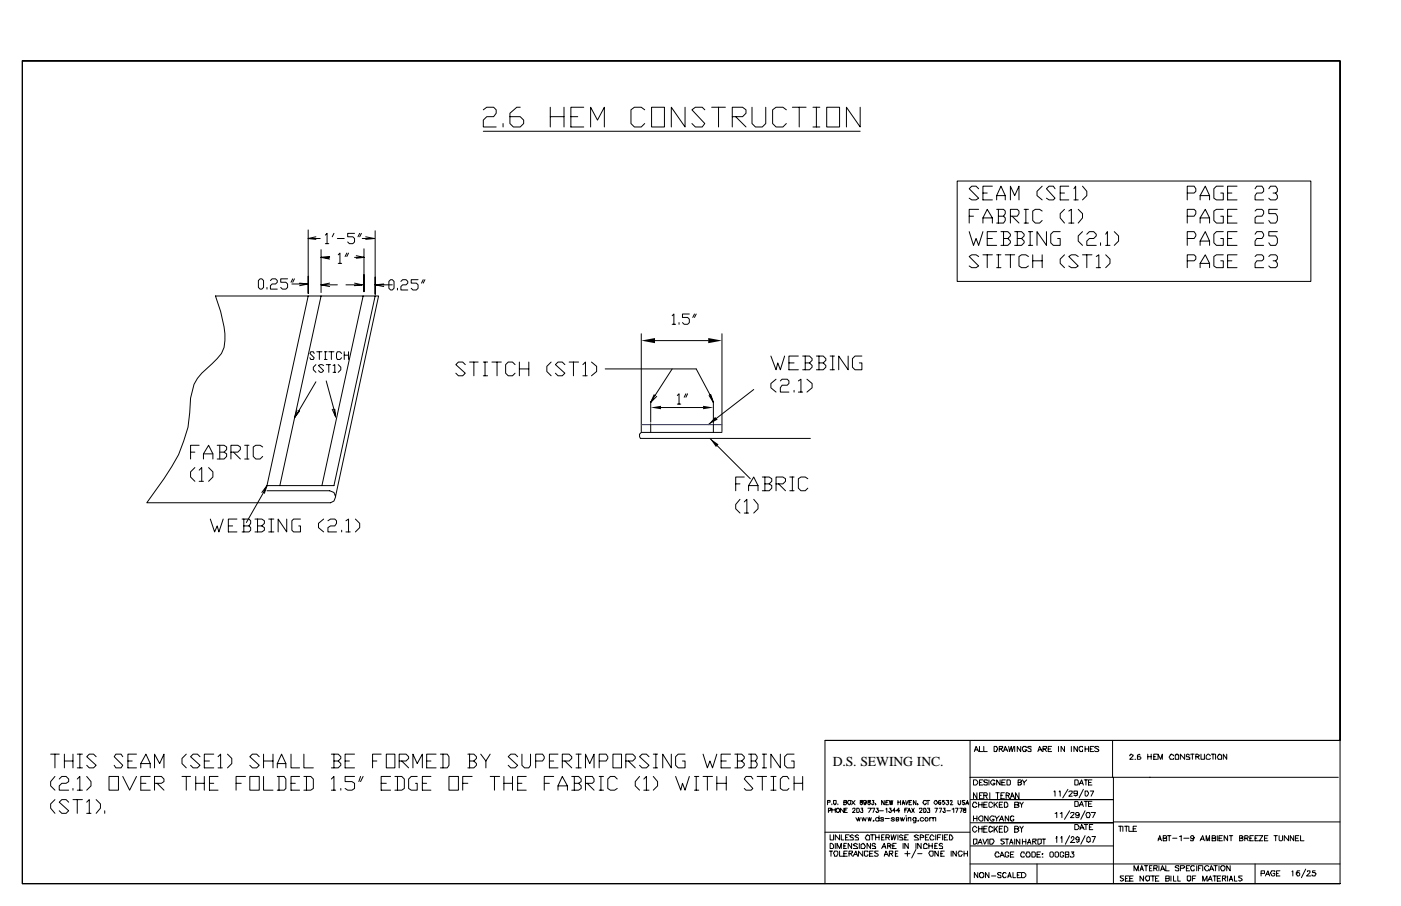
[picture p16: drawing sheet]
<svg xmlns="http://www.w3.org/2000/svg" width="432mm" height="279mm" viewBox="0 0 432 279" stroke-linecap="round" stroke-linejoin="round" font-family="sans-serif">
<defs><g id="words">
<text font-size="4.2" x="256.6" y="236.3">D.S. SEWING INC.</text>
</g></defs>
<g fill="none" stroke="#000" stroke-width=".31">
<path d="M6.9 18.8h406.1v209.5h-158.7v44.2M6.9 18.8v253.7h406.1M6.9 18.8h406.1v253.7M149 33.9l1-.8h2.1l.8 .8v1l-.8 1.1h-2.1l-1 1v2.2h3.9M155 38.1v1.1M160.3 33.1h-1l-2.1 1.8v3.2l1 1.1h2.1l1.1-1.1v-1.1l-1.1-1h-3.1M169.6 33.1v6.1M169.6 36h4.2M173.8 33.1v6.1M175.9 36h2.2M179.9 33.1h-4v6.1h4M182 39.2v-6.1l2.1 3.9 2.2-3.9v6.1"/>
<path d="M198.7 33.9l-1.1-.8h-2.1l-1 .8v4.2l1 1.1h2.1l1.1-1.1M200.8 33.1h4v6.1h-4zM211.1 33.1v6.1l-4.2-6.1v6.1M217.2 33.9l-.8-.8h-2.1l-1 .8 3.9 4.2-.8 1.1h-2.1l-1-1.1M219.3 33.1h4.3M221.5 33.1v6.1M225.7 36h3.2l1-1.1v-1l-1-.8h-3.2v6.1M226.7 36l3.2 3.2M231.8 33.1v5l1 1.1h2.1l1.1-1.1v-5M242.4 33.9l-1.1-.8h-2.1l-1.1 .8v4.2l1.1 1.1h2.1l1.1-1.1M244.2 33.1h4.2M246.3 33.1v6.1"/>
<path d="M250.6 39.2h2.1M250.6 33.1h2.1M251.6 33.1v6.1M254.8 33.1h4v6.1h-4zM265.1 33.1v6.1l-4.2-6.1v6.1M149 40.5h116.1M295 55.8h109v31h-109zM301.6 58.2l-.8-.8h-1.3l-.8 .8 2.9 2.9-.8 .5h-1.3l-.8-.5M302.9 59.5h1.4M305.9 57.4h-3v4.2h3M321.2 57.4l-1.6 1.6v1.3l1.6 1.3M325.2 58.2l-.6-.8h-1.3l-.8 .8 2.7 2.9-.6 .5h-1.3l-.8-.5"/>
<path d="M326.8 59.5h1.3M329.4 57.4h-2.6v4.2h2.6M331 58.2l.5-.8v4.2M333.6 57.4l1.4 1.6v1.3l-1.4 1.3M365.9 59.5h2.1l.6-.5v-.8l-.6-.8h-2.1v4.2M377 57.4h-2.1l-.8 .8v2.9l.8 .5h2.1v-2.1h-.8M378.4 59.5h1.3M381.3 57.4h-2.9v4.2h2.9M386.8 58.2l.5-.8h1.6l.6 .8v.8l-.6 .5h-1.6l-.5 .8v1.3h2.7M391.1 58.2l.5-.8h1.6l.5 .8v.8l-.5 .5h-.8M393.2 59.5l.5 .8v.8l-.5 .5h-1.6l-.5-.5M95 73.6h3.7"/>
<path d="M95 70.9v19.6M97.4 73l-2.4 .6 2.4 .2M99 79.4h2.6M99 77v13.2M100.3 72.5l.5-.5v3.1M100.3 75.1h1M100.5 79.6h.8M101.6 79.1l-2.6 .3 2.6 .5M102.9 72l-.5 1M104 73.6h2.1M104.2 78.6l.6-.5v3.1M106.9 78.1l-.5 1"/>
<path d="M107.4 78.1l-.5 1M109.3 72h-2.1v1h1.5l.6 .6v1l-.6 .5h-1l-.5-.5M109.3 79.4h2.9M109.8 78.8l2.4 .6-2.4 .2M110.9 72l-.6 1M111.4 72l-.5 1M111.7 73.6h3.7M112.2 76.7v13.3M112.7 73l2.7 .6-2.7 .2M115.6 71.2v19.6v-5.3M298.7 71.4l1.3 4.3 .8-2.1 .8 2.1 1.3-4.3M298.7 66.7h1.3"/>
<path d="M301.6 64.6h-2.9v4.2M301.6 79.1l-.8-.5h-1.3l-.8 .5 2.9 2.9-.8 .5h-1.3l-.8-.5M302.9 68.8v-1.6l1.4-2.6 1.6 2.6v1.6M302.9 67.2h3M302.9 78.6h3M304.3 73.6h1.6M304.3 78.6v3.9M307.2 61.6v-1.3l1.3-2.9 1.3 2.9v1.3M307.2 64.6h2.1l.5 .5v.8l-.5 .8M307.2 71.4h-2.9v4.3h2.9M307.2 60.3h2.6M307.2 78.6h1.3"/>
<path d="M307.7 66.7h1.6l.5 .5v.8l-.5 .8h-2.1M307.7 64.6v4.2M307.7 78.6v3.9M308.5 71.4h2.1l.8 .8v.6l-.8 .8M309.3 73.6h1.3l.8 .7v.6l-.8 .8h-2.1M309.3 71.4v4.3M309.8 78.6h2.9M311.4 61.6v-4.2l1.3 2.9 1.4-2.9v4.2M311.4 66.7h2.1l.6-.8v-.8l-.6-.5h-2.1v4.2M311.4 78.6v3.9M311.9 66.7l2.2 2.1M312.7 71.4h2.2l.7 .8v.6l-.7 .8"/>
<path d="M313.5 73.6h1.4l.7 .7v.6l-.7 .8h-2.2M313.5 71.4v4.3M315.6 64.6h1.4M315.6 68.8h1.4M316.2 64.6v4.2M317 79.1l-.8-.5h-1.3l-.8 .5v2.9l.8 .5h1.3l.8-.5M317 75.7h1.3M317 71.4h1.3M317.5 71.4v4.3M318.3 78.6v3.9M321.2 65.1l-.8-.5h-1.3l-.8 .5v2.9l.8 .8h1.3l.8-.8M321.2 78.6v3.9"/>
<path d="M322.5 71.4v4.3l-2.9-4.3v4.3M326.8 71.4h-2.2l-.8 .8v2.7l.8 .8h2.2v-2.1h-.8M328.1 64.6l-1.3 1.3v1.3l1.3 1.6M328.1 78.6l-1.3 1.3v1.3l1.3 1.3M329.4 65.1l.8-.5v4.2M329.4 68.8h1.6M331 61.6h1.3M332.3 64.6l1.3 1.3v1.3l-1.3 1.6M332.3 79.1l-.8-.5h-1.3l-.8 .5 2.9 2.9-.8 .5h-1.3l-.8-.5M333.6 71.4l-1.3 1.4v1.5l1.3 1.4M333.6 78.6h2.9M335 72.2l.8-.8h1.3l.8 .8v.6l-.8 .8h-1.3l-.8 .7v1.4h2.9"/>
<path d="M335 78.6v3.9M337.9 79.1l.8-.5v3.9M339.2 74.9v.8M340.8 72.2l.5-.8v4.3M340.8 78.6l1.3 1.3v1.3l-1.3 1.3M340.8 75.7h1.3M343.4 71.4l1.4 1.4v1.5l-1.4 1.4M365.9 66.7h2.1l.6-.8v-.8l-.6-.5h-2.1v4.2M365.9 73.6h2.1l.6-.8v-.6l-.6-.8h-2.1v4.3M369.9 61.6v-1.3l1.6-2.9 1.3 2.9v1.3M369.9 68.8v-1.6l1.6-2.6 1.3 2.6v1.6M369.9 75.7v-1.4l1.6-2.9 1.3 2.9v1.4"/>
<path d="M369.9 60.3h2.9M369.9 67.2h2.9M369.9 74.3h2.9M377 64.6h-2.1l-.8 .5v2.9l.8 .8h2.1v-2.1h-.8M377 71.4h-2.1l-.8 .8v2.7l.8 .8h2.1v-2.1h-.8M377 78.6h-2.1l-.8 .5v2.9l.8 .5h2.1v-2.1h-.8M378.4 66.7h1.3M378.4 73.6h1.3M381.3 64.6h-2.9v4.2h2.9M381.3 71.4h-2.9v4.3h2.9M381.3 78.6h-2.9v3.9h2.9M386.8 65.1l.5-.5h1.6l.6 .5v.8l-.6 .8h-1.6l-.5 .5v1.6h2.7"/>
<path d="M386.8 72.2l.5-.8h1.6l.6 .8v.6l-.6 .8h-1.6l-.5 .7v1.4h2.7M386.8 79.1l.5-.5h1.6l.6 .5v.8l-.6 .5h-1.6l-.5 .8v1.3h2.7M391.1 79.1l.5-.5h1.6l.5 .5v.8l-.5 .5h-.8M393.7 64.6h-2.6v1.3h2.1l.5 .8v1.3l-.5 .8h-1.6l-.5-.8M393.7 71.4h-2.6v1.4h2.1l.5 .8v1.3l-.5 .8h-1.6l-.5-.8M79.6 86.5l.6-.5h.5l.5 .5v2.1l-.5 .6h-.5l-.6-.6zM82.3 88.6v.6M83.3 86.5l.6-.5h1l.6 .5v.5l-.6 .6h-1l-.6 .5v1.1h2.2M88.6 86h-2.1v1h1.6l.5 .6v1l-.5 .6h-1.1l-.5-.6M90 87.6h5M90.2 86l-.5 1M90.8 86l-.6 1"/>
<path d="M92.3 87.3l2.7 .3-2.7 .5M95 91.3l-12.7 58.5M99 87.8h5M99 91.3l-12.7 58.5M101.6 87.3l-2.6 .5 2.6 .6M104.2 81.2h1.1M106.6 87.8h5.1M109.3 87.3l2.4 .5-2.4 .3M111.9 91.3l-12.7 58.5M115.6 91.3l-12.7 58.5h-20.6M115.6 87.8h5.3M118.3 87.6l-2.7 .2 2.7 .6"/>
<path d="M120.4 86.3h.5l.5 .5v2.1l-.5 .5h-.5l-.5-.5v-2.1zM122.5 88.9v.5M123.6 86.8l.5-.5h1l.6 .5v.5l-.6 .5h-1l-.5 .6v1h2.1M128.9 86.3h-2.2v1h1.6l.6 .5v1.1l-.6 .5h-1l-.6-.5M130.4 86.3l-.5 1M131 86.3l-.6 1M207.2 97.4l.5-.6v3.2M209.3 99.5v.5M212.5 96.8h-2.2v1.1h1.6l.6 .5v1.1l-.6 .5h-1l-.6-.5M214 96.8l-.5 1.1M214.6 96.8l-.6 1.1M307.2 82.5h1.3"/>
<path d="M318.3 80.4h2.9M337.9 82.5h1.3M365.9 80.4h2.1l.6-.5v-.8l-.6-.5h-2.1v3.9M369.9 82.5v-1.3l1.6-2.6 1.3 2.6v1.3M369.9 81.2h2.9M378.4 80.4h1.3M393.2 80.4l.5 .8v.8l-.5 .5h-1.6l-.5-.5M96.8 109l-.2-.5h-.8l-.3 .5 1.3 1.3-.2 .6h-.8l-.3-.6M97.4 112.4l-.8 .8v.8l.8 .8M97.4 117.7l-6.6 11.2M97.6 108.5h1.6M98.4 108.5v2.4"/>
<path d="M99.7 112.7l-.5-.3-1 .3 1.5 1.6-.5 .5h-.5l-.5-.5M100 108.5h.8M100 110.9h.8M100.3 108.5v2.4M100.5 117.5l3 11.1M100.5 112.4h1.4M101.3 108.5h1.6M101.3 112.4v2.4M102.1 108.5v2.4M102.7 112.7l.5-.3v2.4M102.7 114.8h.8M104.2 112.4l.8 .8v.8l-.8 .8"/>
<path d="M105.3 109l-.5-.5h-.8l-.3 .5v1.3l.3 .6h.8l.5-.6M106.1 108.5v2.4M106.1 109.5h1.3M107.4 108.5v2.4M143.4 112.4l-.8-.7h-1.3l-.8 .7 2.9 2.7-.8 .8h-1.3l-.8-.8M144.7 111.7h2.7M146 111.7v4.2M149 111.7h1.3M149 115.9h1.3M149.5 111.7v4.2M151.6 111.7h2.9M153.2 111.7v4.2"/>
<path d="M158.8 112.4l-.8-.7h-1.4l-.8 .7v2.7l.8 .8h1.4l.8-.8M160.1 111.7v4.2M160.1 113.8h2.9M163 111.7v4.2M169.9 111.7l-1.4 1.3v1.6l1.4 1.3M174.1 112.4l-.8-.7h-1.3l-.8 .7 2.9 2.7-.8 .8h-1.3l-.8-.8M175.4 111.7h2.9M176.7 111.7v4.2M179.7 112.4l.7-.7v4.2M179.7 115.9h1.3M182.3 111.7l1.6 1.3v1.6l-1.6 1.3M186.5 113.8h28.1l5.3 10.3v6.3"/>
<path d="M197.6 102.9v30.2M201.9 105h16.4M207.2 100h1M207.2 113.8l-6.6 10.3v6.1M222.5 102.9v30.2M237.6 109.8l1.6 4.2 .5-2.1 .8 2.1 1.3-4.2M239.2 116.9l-1.6 1.4v1.3l1.6 1.3M240.5 117.5l.5-.6h1.6l.6 .6v.8l-.6 .5h-1.6l-.5 .8v1.3h2.7M243.2 111.9h1.5M246.1 109.8h-2.9v4.2h2.9M246.1 117.5l.8-.6v4M247.4 109.8h2.1l.8 .8v.5l-.8 .8"/>
<path d="M248.2 111.9h1.3l.8 .8v.5l-.8 .8h-2.1M248.2 109.8v4.2M248.7 116.9l1.6 1.4v1.3l-1.6 1.3M251.6 109.8h2.1l.8 .8v.5l-.8 .8M252.4 111.9h1.3l.8 .8v.5l-.8 .8h-2.1M252.4 109.8v4.2M255.9 114h1.3M255.9 109.8h1.3M256.6 109.8v4.2M261.4 109.8v4.2l-2.9-4.2v4.2M265.6 109.8h-2.1l-.8 .8v2.6l.8 .8h2.1v-2.1h-.8M58.7 139.4h1.4"/>
<path d="M61.4 137.3h-2.7v4.3M62.7 140h2.9M66.9 137.3h2.2l.7 .5v.8l-.7 .8M67.7 139.4h1.4l.7 .6v.8l-.7 .8h-2.2M67.7 137.3v4.3M71.2 139.4h2.1l.8-.8v-.8l-.8-.5h-2.1v4.3M72 139.4l2.1 2.2M75.4 137.3h1.3M76.2 137.3v4.3M81 137.8l-.8-.5h-1.4l-.7 .5v3l.7 .8h1.4l.8-.8M91.5 126.5l-.7 2.4 1.5-2.2M102.4 126.2l1.1 2.4-.3-2.4"/>
<path d="M200.6 130.7v2.6M201.6 121.7l-1 2.4 1.8-1.9M203.7 125.7h13M208.8 122l.5-.6v3.2M208.8 124.6h1M211.4 121.4l-.5 1.1M211.9 121.4l-.5 1.1M218.8 135.2l12.4 12.4M219.1 121.7l.8 2.4-1.4-2.1M219.9 130.7v2.6M222.5 133.3h-24.9l-.5 .6v.8l.3 .5h52.4M232.3 120.1l-14 10.9"/>
<path d="M244.7 120.4v.5M246.1 120.9h1.3M60.1 144.2l-1.4 1.3v1.6l1.4 1.3M61.4 145l.8-.8v4.2M61.4 148.4h1.3M62.7 141.6v-1.6l1.6-2.7 1.3 2.7v1.6M64.3 144.2l1.3 1.3v1.6l-1.3 1.3M75.4 141.6h1.3M80.7 151.9l1.6-2.1-.8 2.3M82.3 151.3h19.3l1.3 .6 .6 1.3-.6 1.3-1 .5h-56.7l5.3-7.4a38.7 38.7 0 0 0 8-20.3l.2-4.5a14.3 14.3 0 0 1 6.7-10.6l1.5-1.6a8.5 8.5 0 0 0 2.4-7.7l-1.3-6.9-1.6-4.7h50.3l-13.2 61.6M82.3 149.8l-6.4 11.3M226.7 149.2h1.4"/>
<path d="M228.1 154l-1.4 1.6v1.3l1.4 1.3M229.4 147.1h-2.7v4.2M229.4 154.8l.8-.8v4.2M229.4 158.2h1.3M230.7 151.3v-1.5l1.6-2.7 1.3 2.7v1.5M230.7 149.8h2.9M232.3 154l1.3 1.6v1.3l-1.3 1.3M234.9 147.1h2.2l.8 .5v.8l-.8 .8M235.7 149.2h1.4l.8 .6v.7l-.8 .8h-2.2M235.7 147.1v4.2M239.2 149.2h2.1l.8-.8v-.8l-.8-.5h-2.1v4.2M240 149.2l2.1 2.1"/>
<path d="M243.4 147.1h1.3M243.4 151.3h1.3M244.2 147.1v4.2M249 147.6l-.8-.5h-1.3l-.8 .5v2.9l.8 .8h1.3l.8-.8M64.8 160.1l1.3 3.9 .8-1.8 .6 1.8 1.3-3.9M70.4 162.2h1.3M73 160.1h-2.6v3.9h2.6M74.6 160.1h2.1l.6 .5v.8l-.6 .8M75.1 162.2h1.6l.6 .5v.8l-.6 .5h-2.1M75.1 160.1v3.9M78.6 160.1h2.1l.8 .5v.8l-.8 .8M79.4 162.2h1.3l.8 .5v.8l-.8 .5h-2.1"/>
<path d="M79.4 160.1v3.9M82.8 164h1.6M82.8 160.1h1.6M83.6 160.1v3.9M88.4 160.1v3.9l-2.7-3.9v3.9M92.6 160.1h-2.1l-.5 .5v2.9l.5 .5h2.1v-1.8h-.5M99.7 160.1l-1.5 1.3v1.3l1.5 1.3M101.1 160.6l.8-.5h1.3l.5 .5v.8l-.5 .8h-1.3l-.8 .5v1.3h2.6M105.3 163.5v.5M106.6 160.6l.8-.5v3.9M106.6 164h1.3M109.5 160.1l1.4 1.3v1.3l-1.4 1.3"/>
<path d="M15.6 232.6h2.7M16.9 239.4l-1.3 1.6v1.4l1.3 1.3M16.9 232.6v4.2M19.8 232.6v4.2M19.8 234.7h2.7M22.5 232.6v4.2M23.8 232.6h1.6M23.8 236.8h1.6M24.6 232.6v4.2M26.7 239.4l1.3 1.6v1.4l-1.3 1.3M29.6 233.4l-.8-.8h-1.3l-.8 .8 2.9 2.6-.8 .8h-1.3l-.8-.8M33.6 239.4h2.9v4.3h-2.9z"/>
<path d="M37.8 233.4l-.5-.8h-1.6l-.5 .8 2.6 2.6-.5 .8h-1.6l-.5-.8M37.8 239.4l2.2 4.3 2.1-4.3M39.4 234.7h1.3M42.1 232.6h-2.7v4.2h2.7M43.4 236.8v-1.3l1.6-2.9 1.3 2.9v1.3M43.4 235.5h2.9M46.3 239.4h-2.9v4.3h2.9M47.6 236.8v-4.2l1.6 2.9 1.3-2.9v4.2M56.1 239.4h2.6M57.4 232.6l-1.3 1.3v1.6l1.3 1.3M57.4 239.4v4.3M60.3 239.4v4.3"/>
<path d="M61.6 233.4l-.7-.8h-1.4l-.8 .8 2.9 2.6-.7 .8h-1.4l-.8-.8M63 234.7h1.6M63 239.4v4.3M65.9 232.6h-2.9v4.2h2.9M67.2 233.4l.8-.8v4.2M67.2 239.4h-2.6v4.3h2.6M67.2 236.8h1.3M70.1 232.6l1.3 1.3v1.6l-1.3 1.3M75.7 239.4h-2.9v4.3M77 239.4h2.9v4.3h-2.9zM79.9 233.4l-.8-.8h-1.3l-.8 .8 2.9 2.6-.8 .8h-1.3l-.8-.8M81.2 239.4v4.3h2.9"/>
<path d="M81.2 234.7h2.9M81.2 232.6v4.2M84.1 232.6v4.2M85.5 236.8v-1.3l1.3-2.9 1.3 2.9v1.3M85.5 239.4h2.1l.5 .8v3l-.5 .5h-2.1M85.5 235.5h2.6M86 239.4v4.3M89.7 232.6v4.2h2.6M92.3 239.4h-2.6v4.3h2.6M93.7 232.6v4.2h2.9M93.7 239.4h2.1l.8 .8v3l-.8 .5h-2.1M94.5 239.4v4.3"/>
<path d="M102.1 232.6h2.1l.8 .8v.5l-.8 .8M102.9 234.7h1.3l.8 .8v.5l-.8 .8h-2.1M102.9 232.6v4.2M106.4 234.7h1.3M109.3 232.6h-2.9v4.2h2.9M109.3 239.4h-2.9v1.6h2.1l.8 .6v1.6l-.8 .5h-1.3l-.8-.5M111.1 239.4l-.5 1.6M111.9 239.4l-.8 1.6M114.8 234.7h1.4M117.5 232.6h-2.7v4.2M119.1 232.6h2.6v4.2h-2.6zM120.4 239.4h-2.9v4.3h2.9"/>
<path d="M121.7 239.4h2.1l.8 .8v3l-.8 .5h-2.1M122.5 239.4v4.3M123 234.7h2.1l.8-.8v-.5l-.8-.8h-2.1v4.2M123.8 234.7l2.1 2.1M127.3 236.8v-4.2l1.3 2.9 1.6-2.9v4.2M128.6 239.4h-1.9l-.8 .8v3l.8 .5h1.9v-2.1h-.5M131.5 234.7h1.3M132.8 239.4h-2.6v4.3h2.6M134.4 232.6h-2.9v4.2h2.9M135.7 232.6h2.1l.6 .8v2.6l-.6 .8h-2.1M136.5 232.6v4.2M138.4 239.4h2.9v4.3h-2.9z"/>
<path d="M144.2 232.6h1.8l.8 .8v.5l-.8 .8M144.7 234.7h1.3l.8 .8v.5l-.8 .8h-1.8M144.7 232.6v4.2M145.5 239.4h-2.9v4.3M148.2 232.6l1.6 2.1v2.1M151.1 232.6l-1.3 2.1M151.1 239.4h2.9M152.4 239.4v4.3M155.3 239.4v4.3M158 239.4v4.3M159.5 233.4l-.7-.8h-1.4l-.8 .8 2.9 2.6-.7 .8h-1.4l-.8-.8M160.9 232.6v3.4l.8 .8h1.3l.5-.8v-3.4"/>
<path d="M162.2 239.4h-2.7v4.3h2.7M165.1 234.7h2.1l.5-.8v-.5l-.5-.8h-2.1v4.2M169.3 234.7h1.4M170.7 239.4h-3v4.3M172 232.6h-2.7v4.2h2.7M173.3 234.7h2.1l.8-.8v-.5l-.8-.8h-2.1v4.2M174.1 234.7l2.1 2.1M176.2 239.4h2.1l.8 .8v.8l-.8 .6M177 239.4v4.3M177.5 232.6h1.6M177.5 236.8h1.6M178.3 232.6v4.2"/>
<path d="M180.4 236.8v-4.2l1.4 2.9 1.3-2.9v4.2M184.7 234.7h2.1l.5-.8v-.5l-.5-.8h-2.1v4.2M184.7 239.4h1.3M185.2 239.4v4.3M188.9 232.6h2.7v4.2h-2.7zM192.9 234.7h2.1l.8-.8v-.5l-.8-.8h-2.1v4.2M193.7 234.7l2.1 2.1M197.1 239.4l-1.3 1.6v1.4l1.3 1.3M200 233.4l-.8-.8h-1.3l-.8 .8 2.9 2.6-.8 .8h-1.3l-.8-.8M201.3 239.4l1.4 1.6v1.4l-1.4 1.3M201.3 232.6h1.4M201.3 236.8h1.4"/>
<path d="M202.1 232.6v4.2M206.9 232.6v4.2l-2.6-4.2v4.2M208.2 239.4l1.6 4.3 .5-2.1 .8 2.1 1.4-4.3M211.1 232.6h-2.1l-.8 .8v2.6l.8 .8h2.1v-2.1h-.8M214 239.4h1.4M214.6 239.4v4.3M216.7 232.6l1.3 4.2 .8-2.1 .8 2.1 1.3-4.2M216.7 239.4h2.9M218 239.4v4.3M220.9 239.4v4.3M222.2 234.7h1.6M223.8 239.4v4.3"/>
<path d="M225.2 232.6h-3v4.2h3M226.5 232.6h2.1l.8 .8v.5l-.8 .8M227.3 234.7h1.3l.8 .8v.5l-.8 .8h-2.1M227.3 232.6v4.2M230.7 232.6h2.1l.6 .8v.5l-.6 .8M231.5 234.7h1.3l.6 .8v.5l-.6 .8h-2.1M231.5 232.6v4.2M233.4 239.4h2.9M234.9 232.6h1.4M234.9 236.8h1.4M234.9 239.4v4.3M235.5 232.6v4.2"/>
<path d="M237.6 239.4h1.6M238.4 239.4v4.3M240.5 232.6v4.2l-2.9-4.2v4.2M244.7 232.6h-2.1l-.8 .8v2.6l.8 .8h2.1v-2.1h-.8M244.7 239.4v4.3M247.4 239.4v4.3M254.3 228.3h158.7M299 239.7h44.2M299 228.3v44.2M300.3 231.8l.5-1.6 .8 1.6M300.6 231.2h.8M301.9 230.2v1.6h1"/>
<path d="M303.2 230.2v1.6h1.1M306.4 230.2h.8l.2 .5-.2 1.1h-.8zM308 231l1-.3v-.5h-1v1.6M308.5 231l.5 .8M309.3 231.8l.5-1.6 .8 1.6M309.6 231.2h.8M310.9 230.2l.2 1.6 .6-1.6 .2 1.6 .6-1.6M312.7 230.2v1.6M314.6 230.2v1.6l-1.1-1.6v1.6M316.4 230.5h-.2v-.3h-.8v.3h-.3v.7l.3 .6h.8l.2-.6h-.5M317.8 230.5v-.3h-.8l-.3 .3 1.1 .5v.8h-.8l-.3-.3M319.9 231.8l.5-1.6 .8 1.6"/>
<path d="M320.1 231.2h.8M321.5 231h.8l.2-.3v-.5h-1v1.6M322 231l.5 .8M323.1 231h.7M324.1 230.2h-1v1.6h1M326.2 230.2v1.6M328.1 230.2v1.6l-1.1-1.6v1.6M330.2 230.2v1.6M332.1 230.2v1.6l-1.1-1.6v1.6M333.6 230.5v-.3h-.8v.3h-.2v.7l.2 .6h.8v-.6M334.4 231h1.1M334.4 230.2v1.6"/>
<path d="M335.5 230.2v1.6M336 231h.5M337.1 230.2h-1.1v1.6h1.1M338.7 230.5l-.3-.3h-.8l-.3 .3 1.1 .5 .3 .5-.3 .3h-.8l-.3-.3M342.9 228.3v11.4M348.2 233.1l.3-.5 .7 .2v.3l-1 1.1h1M349.8 234.2h.2zM351.4 232.8l-.3-.2-.5 .2v1.4h.8l.2-.3-.2-.5h-.8v.2M353.7 232.6v1.6M353.7 233.4h1.1M354.3 239.7h58.2M354.5 239.7h-11.3v32.8"/>
<path d="M354.8 232.6v1.6M355.6 233.4h.5M356.7 232.6h-1.1v1.6h1.1M356.9 234.2v-1.6l.8 1.6 .5-1.6v1.6M361.7 233.1v-.3l-.8-.2-.5 .8 .2 .8h1.1v-.3M362.2 232.8h.3v-.2h.5v.2h.3v1.4h-1.1zM365.1 232.6v1.6l-1.3-1.6v1.6M366.7 232.8l-.5-.2-.5 .2v.6h.7v.2h.3v.6h-1M367 232.6h1M367.5 232.6v1.6M368.6 233.4h.8l.2-.6-1-.2v1.6M369.1 233.4l.5 .8"/>
<path d="M370.2 232.6v1.6h1v-1.6M373.1 233.1l-.6-.5-.8 .5v.8l.3 .3h.8l.3-.3M373.3 232.6h1.1M373.9 232.6v1.6M374.6 232.6v1.6M375.4 232.8h.3v-.2l.8 .2v1.4h-1.1l-.2-.6zM378.1 232.6v1.6l-1.1-1.6v1.6M16.9 246.6l-1.3 1.3v1.3l1.3 1.6M18.3 240.2l.8-.8h1.3l.8 .8v.8l-.8 .6h-1.3l-.8 .8v1.3h2.9M21.2 247.4l-.8-.8h-1.3l-.8 .8 2.9 2.6-.8 .8h-1.3l-.8-.8M22.5 243.2v.5M22.5 246.6h2.9"/>
<path d="M23.8 240.2l.8-.8v4.3M23.8 243.7h1.6M23.8 246.6v4.2M26.7 247.4l.8-.8v4.2M26.7 250.8h1.3M29.6 246.6l1.4 1.3v1.3l-1.4 1.6M32.3 250v.8M43.4 241.6h1.6M47.6 241.6h2.1l.8-.6v-.8l-.8-.8h-2.1v4.3M48.4 241.6l2.1 2.1M60.3 241.6h2.7M64.6 241.6h1.3"/>
<path d="M72.8 241.6h1.5M89.7 241.6h1.3M102.1 240.2l.8-.8v4.3M102.1 243.7h1.4M105 243.2v.5M117.5 241.6h1.6M130.2 241.6h1.3M142.6 241.6h1.6M155.3 241.6h2.7M159.5 241.6h1.4M167.7 241.6h1.6M172 243.7v-1.3l1.3-3 1.6 3v1.3"/>
<path d="M172 242.4h2.9M177 241.6h1.3l.8 .8v.8l-.8 .5h-2.1M180.4 241.6h2.2l.5-.6v-.8l-.5-.8h-2.2v4.3M181 241.6l2.1 2.1M184.7 243.7h1.3M190.2 240.2l-.8-.8h-1.3l-.8 .8v3l.8 .5h1.3l.8-.5M198.4 240.2l.8-.8v4.3M198.4 243.7h1.6M214 243.7h1.4M220.9 241.6h2.9M232 240.2l-.5-.8h-1.6l-.5 .8 2.6 3-.5 .5h-1.6l-.5-.5M237.6 243.7h1.6"/>
<path d="M243.2 240.2l-.6-.8h-1.3l-.8 .8v3l.8 .5h1.3l.6-.5M244.7 241.6h2.7M254.3 256.6h44.7M255.1 247.4h.8v-.5h-.8v1.3M255.3 250h.6v-.2h.2v-.6h-.8v1.4M255.9 257.4v1.6h1v-1.6M256.4 247.9v.3zM256.4 249.2v1.4M256.4 249.8h1M256.9 246.9h.8v1h-.3v.3l-.5-.3zM257.4 249.2v1.4M257.7 249.5h.3v-.3h.5v.3h.3v.8h-.3v.3h-.5v-.3h-.3z"/>
<path d="M258.2 247.9v.3zM258.8 257.4v1.6l-1.4-1.6v1.6M259.3 257.4v1.6h.8M260.1 249.2v1.4l-1.1-1.4v1.4M260.1 247.4h.8v-.5h-.8v1.3h.5l.3-.3v-.5h-.3M260.3 249.8h.6M260.6 258.2h.5M261.1 249.2h-.8v1.4h.8M261.4 246.9h.8v1a.56 .56 0 0 1-.8 0 .56 .56 0 0 1 0-.8zM261.7 257.4h-1.1v1.6h1.1M262.5 246.9l1 1.3M262.7 249.5l.3-.3h.5v.6l-.8 .8h.8"/>
<path d="M263 257.7l-.3-.3-.8 .3 .3 .5h.5l.3 .3v.5h-1.1M263.5 246.9l-1 1.3M263.8 252.1l.5 1.1 .3-1.1 .2 1.1 .3-1.1M264.1 249.2h.5l.2 .3v.8l-.2 .3h-.5zM264.6 257.7l-.3-.3-.8 .3 .3 .5h.5l.3 .3v.5h-1.1M265.1 246.9l.3 .5 .5 .2-.3 .6-.5-.3v-.5h.5l.3-.5zM265.4 249.2h.5l-.3 .6h.3v.8h-.5l-.3-.3M265.6 252.1l.3 1.1 .3-1.1 .5 1.1 .3-1.1M267 257.7h.2v-.3l.8 .3v1.3h-1l-.3-.5zM267 247.1v.3l-.6 .2-.2-.2v-.5h.8v1h-.3v.3l-.5-.3M267.5 246.9v.2l.8 .5-.3 .6-.5-.3v-.5h.5l.3-.5zM267.5 249.2h1.1l-.8 1.4"/>
<path d="M267.5 252.1l.3 1.1 .2-1.1 .3 1.1 .3-1.1M268.3 257.4h1.3M268.8 249.2h.8l-.5 1.4M268.8 246.9h.5l-.2 .5h.2v.5l-.2 .3-.5-.3M268.8 257.4v1.6M269.1 253.2l.2-.3v.3zM269.9 247.9v.3M269.9 258.2h1M269.9 257.4v1.6M270.1 249.2h.6l-.3 .6 .5 .2-.2 .6h-.6v-.3h-.2M270.9 252.4l-.2-.3h-.6l-.2 .3v.5l.2 .3h.6l.2-.3M270.9 251.6v1.6"/>
<path d="M270.9 257.4v1.6M271.2 250h1.1M271.7 258.2h.6M272.3 252.4v-.3h-.8l.2 .6h.6v.5h-.8v-.3M272.5 257.4h-.8v1.6h.8M272.5 246.9v1.3l-.8-1.3v1.3M272.8 252.4h1.3M273 258.2h1.1v-.5l-.3-.3h-.8v1.6M273 249.5l.3-.3v1.4M273 247.4h.6M273.6 258.2l.5 .8M273.8 246.9h-.8v1.3h.8"/>
<path d="M274.1 249.2h.5l-.2 .6 .5 .2-.3 .6h-.5v-.3h-.3M274.1 246.9l.3 1.3 .2-1.3 .3 1.3 .3-1.3M274.6 257.4l.3 1.6 .5-1.6 .3 1.6 .5-1.6M275.7 252.4l-.3-.3h-.5l-.3 .3 1.1 .5-.3 .3h-.5l-.3-.3M276 250h-.8l.5-.8v1.4M276.2 252.7h.8v-.6h-.8v1.1h.6l.2-.3M276.8 246.9v1.3M276.8 257.4v1.6M276.8 247.4h.7M277.3 250h-1.1l.8-.8v1.4M277.5 252.1l.3 1.1 .3-1.1 .2 1.1 .6-1.1M277.5 246.9v1.3"/>
<path d="M278.1 248.2l.2-1.3 .6 1.3M278.1 247.6h.8M278.3 257.7l-.5-.3-.5 .3v.5h.8l.2 .6v.2h-1M278.9 258.2h.5M278.9 249.8h.5M279.1 251.6h.3zM279.1 246.9l.3 1.3 .5-1.3M279.4 252.1v1.1M279.7 249.2h-.8v1.4M279.7 250.6l.5-1.4 .5 1.4M279.9 257.4h-1v1.6h1M279.9 252.4l.3-.3h.5v1.1"/>
<path d="M279.9 250h.6M279.9 252.1v1.1M280.2 247.4h.5M281 246.9h-.8v1.3h.8M281 249.2l.8 1.4M281.8 249.2l-.8 1.4M282.3 246.9v1.3l-.8-1.3v1.3M282.3 252.1v1.4l-.3 .2h-.5M282.3 252.4l-.3-.3h-.5l-.2 .6 .2 .5h.5l.3-.3M282.8 253.2l.3-.3v.3zM282.8 247.9v.3M283.1 257.7l-.5-.3-.8 .3 .2 .5h.6l.5 .6v.2h-1.3"/>
<path d="M283.4 249.5v-.3h.8v.6l-.8 .8h.8M283.6 258.2h1.1v-.5l-1.1-.3v1.6M284.7 249.2h.5l.3 .6-.3 .8h-.5zM284.7 252.4l-.3-.3h-.5l-.3 .3v.5l.3 .3h.5l.3-.3M285.2 252.1h.6l.2 .3v.5l-.2 .3h-.6l-.2-.5zM285.2 258.2h.6M285.5 247.1v-.2h-.8v.2a.56 .56 0 0 0 0 .8 .56 .56 0 0 0 .8 0v-.3M285.8 249.2h.7l-.2 .6h.2v.8h-.7v-.3M285.8 246.9h.7M286 246.9v1.3M286.3 257.4h-1.1v1.6h1.1M286.5 252.4l.3-.3h.5l.3 .3v.8"/>
<path d="M286.5 252.1v1.1M287.6 252.4v-.3h.8v1.1M287.9 258l-.8-.6-.6 .8 .3 .8h.8l.3-.2M288.1 246.9h.6l.2 .5-.5 .8-.5-.6zM288.1 249.2h.8l-.5 1.4M288.4 257.4v1.6M288.9 258.2h.8M289.5 249.2h.7l-.5 1.4M290 257.4h-1.1v1.6M290 246.9h-.5l-.3 .2v.8l.5 .3v-.3h.3v-.5h-.8v.2M290.5 257.4v1.6M290.8 249.2h.5l-.3 .6h.3v.8h-.5v-.3h-.3"/>
<path d="M291 246.9h-.5v.5l.3-.3 .5 .5-.5 .6-.3-.3M291 258.2h.6M291.6 246.9h.8l-.3 .5h.3v.5l-.3 .3-.5-.3M291.8 250h1.1M292.1 257.4h-1.1v1.6h1.1M292.6 257.4h.6l.5 .8-.3 .8h-.8zM292.9 247.1v-.2h.5v.5l-.5 .8h.8M293.4 249.5l.6-.3v1.4M294.5 249.2h.8l-.6 1.4M295.3 246.9v1h.2v.3l.6-.3v-1M295.8 249.2h.8l-.5 1.4M297.1 249.2l-.2 .3 .2 .3h.6v.8h-.6l-.2-.3 .2-.5h.6v-.6z"/>
<path d="M297.4 246.9h-.8v.5h.5v.2h.3l-.3 .6-.5-.3M297.7 248.2l.5-1.3 .2 1.3M297.9 247.6h.5M299.2 246.6h44M299.2 253.7h44M300 240.5h.8l.6 .5v.6l-.6 .5h-.8zM300 258.8h1.1v1.3l-1.1 .2zM300 251.6v1.6M300 252.4h1.1M301.1 247.9l-.3-.5h-.8l-.2 .5v.8h.2v.3h.8v-.3h.3M301.1 244.5v1.8l-1.1-1.8v1.8M301.1 255.3l-.5-.5-.8 .5v.8l.5 .5 .8-.5"/>
<path d="M301.1 251.6v1.6M301.6 248.2h1.1M301.6 255.6h1.1M301.6 247.4v1.6M301.6 254.8v1.8M301.6 259.8h.8M301.9 241.3h.5M301.9 245.3h.5M302.2 251.6h.5l.2 .3v1l-.2 .3h-.5l-.6-.5v-.6zM302.7 247.4v1.6M302.7 254.8v1.8M302.9 240.5h-1v1.6h1"/>
<path d="M302.9 244.5h-1v1.8h1M302.9 258.8l.6 1.5 .8-1.5M303.2 245.3h1.1v-.6l-.3-.2h-.8v1.8M303.2 248.2h.8M303.2 255.6h.8M303.7 245.3l.6 1M304.3 240.8v-.3h-.8l-.3 .3 .3 .5h.8v.8h-.8l-.3-.3M304.3 247.4h-1.1v1.6h1.1M304.3 254.8h-1.1v1.8h1.1M304.5 251.6v1.6l-1-1.6v1.6M304.5 258.8v1.5M304.8 240.5v1.6"/>
<path d="M305.1 258.8h1l.3 .8-.5 .7h-.8zM305.1 244.5v1.8M305.9 247.9l-.3-.5h-.5l-.3 .2v1.1l.3 .3h.5l.3-.3M305.9 255.3v-.2l-.6-.3-.5 .3v1.3l.5 .2 .6-.2v-.3M306.4 251.9l-.3-.3h-.5l-.5 .5v.6l.5 .5h.5l.3-.5h-.5M306.4 247.4v1.6M306.4 254.8v1.8M306.7 240.8h-.3v-.3h-.5l-.6 .5v.6l.6 .5h.5v-.3h.3v-.2h-.6M306.7 251.6l.5 .8v.8M306.9 248.2l.5 .8M306.9 244.5h1.1M306.9 255.6l.5 1"/>
<path d="M307.4 247.4l-1 1M307.4 244.5v1.8M307.4 254.8l-1 1.3M308 253.2l.8-1.6 .5 1.6M308 248.2h.8M308 255.6h.8M308 251.6l-.8 .8M308.2 240.5v1.6l-1-1.6v1.6M308.2 252.7h.8M308.5 245.3h.5M308.8 241.3h.8M309 247.4h-1v1.6h1"/>
<path d="M309 254.8h-1v1.8h1M309.6 247.4h.8l.2 .5v.8h-.2v.3h-.8zM309.6 254.8h.5l.5 .5v.8l-.5 .5h-.5zM309.6 244.5h-1.1v1.8h1.1M309.6 258.8h-1.1v.5l1.1 .5v.3l-.6 .2-.5-.2M309.8 240.5h-1v1.6h1M309.8 258.8h1.1M310.1 245.3h.8l.2-.6-1-.2v1.8M310.4 240.5h.7l.3 .3v1l-.3 .3h-.7zM310.4 258.8v1.5M310.6 245.3l.5 1M310.9 251.6v1.6l-1.1-1.6v1.6"/>
<path d="M311.4 246.3l.5-1.8 .8 1.8M311.4 259.8h.8M311.7 245.5h.8M312.5 251.9l-.3-.3h-.5v.3h-.3v1h.3v.3h.5l.3-.3v-.2h-.3M312.7 248.2h1.1v-.3h.3l-.3-.5h-1.1v1.6h1.1l.3-.3v-.3l-.6-.2M312.7 255.6h1.1l.3-.3-.6-.5h-.8v1.8h.8l.6-.5-.6-.5M312.7 258.8v1.5M313.8 241.3h.8v-.3h.3l-.3-.5h-.8v1.6h.8v-.3h.3v-.2l-.6-.3M314.1 244.5v1.8l-1.1-1.8v1.8M314.3 247.4l.6 .8v.8M314.3 258.8v1.5l-1-1.5v1.5M314.3 254.8l.6 .8v1"/>
<path d="M315.1 240.5l.5 .8v.8M315.1 258.8v1.5M315.1 259.6h1.1M315.4 247.4l-.5 .8M315.4 254.8l-.5 .8M316.2 258.8v1.5M316.4 240.5l-.8 .8M316.7 259.8h.8M318.3 259.6l1.1-.3v-.5h-1.1v1.5M318.8 259.6l.6 .7M319.9 258.8h1v1.3l-1 .2zM321.2 258.8h1.1"/>
<path d="M321.7 258.8v1.5M324.9 244.2v-.3h.3v1.6M325.2 250.8l.5-.2v1.5M325.4 258.5l.3-.5v1.8M326.5 244.2v-.3h.3v1.6M326.8 250.8l.5-.2v1.5M327 258.5l.3-.5v1.8M329.1 243.4l-1.5 2.7M329.4 244.2l.3-.3h.8v.6l-1.1 1h1.1M329.7 250l-1.6 2.7M329.7 257.7l-1.4 2.6M329.9 250.8l.3-.2h.8v.5l-1.1 1h1.1"/>
<path d="M330.2 258.5l.3-.5 .5 .2v.6l-1.1 1h1.4M331.3 240.5h.8l.2 .3v1l-.2 .3h-.8zM331.3 247.1h.8l.2 .3v1l-.2 .3h-.8zM331.3 254.3h.8l.2 .5h.3v.5l-.5 .6h-.8zM332.1 244.5v.2h-1.1v-.8h1.1v1.4l-.6 .2-.5-.2M332.6 242.1l.8-1.6 .5 1.6M332.6 248.7l.8-1.6 .5 1.6M332.6 251.1v.3l-.5 .2-.6-.2v-.6l.3-.2h.5l.3 .2v1.1l-.3 .2h-.5l-.3-.2M332.6 258.8l-.3 .2h-.5v-.2h-.3l.6-.8 .5 .2v1.4l-.5 .2-.3-.2M332.8 255.9l.6-1.6 .8 1.6M332.8 241.6h.8M332.8 248.2h.8"/>
<path d="M333.1 255.3h.8M333.9 243.4l-1.3 2.7M334.2 240.5h1M334.2 247.1h1M334.2 254.3h1M334.4 243.9h.8l.3 .6-.5 1-.6-.2zM334.4 250l-1.3 2.7M334.4 257.7l-1.3 2.6M334.7 240.5v1.6M334.7 247.1v1.6M334.7 254.3v1.6M335 250.6h.8l.2 .5-.2 1h-.8l-.3-.7z"/>
<path d="M335 258.5l.5-.5 .5 .5v1.1l-.5 .2-.5-.2zM335.5 241.3h.8M335.5 247.9h.8M335.8 255.1h.5M336 243.9h1.1l-.8 1.6M336.3 250.6h1.3l-.8 1.5M336.5 240.5h-1v1.6h1M336.5 247.1h-1v1.6h1M336.5 258h1.1l-.8 1.8M336.8 254.3h-1v1.6h1M343.2 253.5h69.8M344.8 254.8h1"/>
<path d="M345.3 254.8v1.6M346.1 254.8v1.6M346.6 254.8h1.1M347.1 254.8v1.6M347.9 254.8v1.6h1.1M349.2 255.6h.8M350.3 254.8h-1.1v1.6h1.1M356.9 259.3l.6-1.6 .5 1.6M356.9 258.8h.8M358.5 258.5h.8l.3-.3-.3-.5h-.8v1.6h1.1v-.8h-.6M359.8 257.7h1.1M360.4 257.7v1.6"/>
<path d="M361.4 258.5h1.3M363.5 258l.6-.3v1.6M364.9 258.5h1.5M368 258.2l-.5 .6-.5-.3v-.5l.2-.3h.6l.2 .8-.2 .8h-.8v-.3M369.9 259.3l.8-1.6 .5 1.6M370.2 258.8h.7M371.7 259.3v-1.6l.6 1.6 .5-1.6v1.6M373.6 258.5h.8l.2-.3-.2-.5h-.8v1.6h1v-.8h-.5M375.2 257.7v1.6M375.7 258.5h.8M376.8 257.7h-1.1v1.6h1.1M378.4 257.7v1.6l-1.1-1.6v1.6"/>
<path d="M378.9 257.7h1M379.4 257.7v1.6M382.1 258.5h.8v-.3h.2l-.2-.5h-.8v1.6h.8l.2-.3v-.2l-.5-.3M383.6 258.5h.8l.3-.5-.3-.3h-.8v1.6M384.2 258.5l.5 .8M385.2 258.5h.6M386.3 257.7h-1.1v1.6h1.1M386.8 258.5h.5M387.9 257.7h-1.1v1.6h1.1M388.1 257.7h1.1l-1.1 1.6h1.1M389.7 258.5h.8M390.8 257.7h-1.1v1.6h1.1"/>
<path d="M392.6 257.7h1.1M393.2 257.7v1.6M394.2 257.7v1.3l.3 .3h.5l.3-.3v-1.3M397.1 257.7v1.6l-1.3-1.6v1.6M398.7 257.7v1.6l-1-1.6v1.6M399.3 258.5h.7M400.3 257.7h-1v1.6h1M400.8 257.7v1.6h1.1M255.6 262.5h1M255.9 260.1h.5l.5 .5v.8l-.3 .3h-.7zM256.1 262.5v1.6M257.2 262.5h.8l.2 .2v.8l-.2 .6h-.8v-.6l-.3-.2z"/>
<path d="M257.4 260.1v1.6M258 261.7v-1.6l.8 1.6 .5-1.6v1.6M258.8 262.5v1.6h1M260.1 260.9h.5M260.1 263.3h.8M260.9 260.1h-.8v1.6h.8M261.1 262.5h-1v1.6h1M261.7 263.3l1-.3v-.5h-1v1.6M262.2 263.3l.5 .8M262.5 260.1v1.6l-1.1-1.6v1.6M263 264.1l.8-1.6 .5 1.6M263.3 263.5h.8"/>
<path d="M264.3 260.3l-.5-.2-.8 .2 .3 .6h.5l.5 .5v.3h-1.3M264.8 260.1v1.6M265.4 260.3l.5-.2 .5 .2 .3 .6-.3 .8h-1zM265.9 262.5v1.6l-1.3-1.6v1.6M267.5 262.7v-.2h-1.1v1.3l.3 .3h.5l.3-.6M268 263.3h.8M268.3 260.1v1.6l-1.1-1.6v1.6M269.1 262.5h-1.1v1.6h1.1M269.9 260.3h-.3v-.2h-.5l-.3 .2v.6h.8v.2h.3v.6h-1.1M270.7 262.5h-1.1v.5l1.1 .5-.3 .6h-.8v-.3M271.7 261.7l.8-1.6 .5 1.6M272 261.1h.8"/>
<path d="M272.5 264.1l.5-1.6 .8 1.6M272.8 263.5h.8M273.6 260.9h1v-.6l-1-.2v1.6M274.1 263.3h.8l.3-.3v-.5h-1.1v1.6M274.1 260.9l.5 .8M274.6 263.3l.6 .8M275.2 260.9h.5M276 263.3h.5M276.2 260.1h-1v1.6h1M276.8 262.5h-.8v1.6h.8M278.3 260.1v1.6M278.9 263.3h1.6"/>
<path d="M279.7 262.5v1.6M279.9 260.1v1.6l-1-1.6v1.6M282.3 260.1v1.6M282.3 261.9l-1.3 2.7M282.8 263.3h1.4M283.9 260.1v1.6l-1.1-1.6v1.6M285.8 260.6l-.3-.5h-.5v.2h-.3v1.4h1.1v-.3M286.3 260.9h1M286.3 260.1v1.6M286.5 262.5h1.1v1.3l-.3 .3h-.5l-.3-.3-.2-.5zM287.3 260.1v1.6M288.1 260.9h.6"/>
<path d="M288.9 260.1h-.8v1.6h.8M289.2 262.5v1.6l-1.1-1.6v1.6M290 263.3h.5M290.5 260.3l-.3-.2h-.5v.2h-.2l.2 .6h.5l.3 .2v.6h-1M291 262.5h-1v1.6h1M293.2 262.5v1.6M294.7 262.5v1.6l-1-1.6v1.6M296.6 262.7l-.3-.2h-.8l-.2 .5 .2 1.1h.8l.3-.6M297.1 263.3h1.1M297.1 262.5v1.6M298.2 262.5v1.6M299 266.4h114"/>
<path d="M299.2 260.9h44M301.4 269.1v1.6l-1.1-1.6v1.6M301.4 260.3l.8-1.5 .5 1.5M301.9 269.3h.3v-.2h.7v.2h.3v1.1h-.3v.3h-.7v-.3h-.3zM304.8 269.1v1.6l-1.1-1.6v1.6M305.6 270.1h1.3M308 263.3l-.3-.6h-.8v.6h-.2l.2 1h.8v-.2h.3M308.2 264.3l.6-1.6 .8 1.6M308.5 269.3v-.2h-.8l-.3 .2 .3 .6h.5l.3 .2v.6h-.8l-.3-.3M308.5 263.8h.8M310.1 269.3l-.3-.2h-.5v.2h-.3v1.1h.3v.3h.5l.3-.3M310.6 270.7l.5-1.6 .6 1.6"/>
<path d="M310.6 270.1h.8M310.9 263.3l-.3-.6h-.5l-.3 .3v1.1l.3 .2h.5l.3-.2v-.3h-.3M311.1 260.3l.6-1.5 .5 1.5M311.4 263.5h.8M312.2 269.1v1.6h.8M312.5 262.7h-1.1v1.6h1.1M313.5 269.9h.6M314.6 269.1h-1.1v1.6h1.1M314.9 269.1h.7l.6 .5v.5l-.6 .6h-.7zM315.6 263.3v-.6h-.7l-.3 .6v.8h.3v.2h.7v-.2M316.4 262.7h.8l.3 .6v.8h-.3v.2h-.8l-.2-.5zM316.7 260.3l.5-1.5 .6 1.5"/>
<path d="M318 262.7h.8l.3 .3v1.1l-.3 .2h-.8zM319.6 266.4v6.1M319.6 263.5h.8M320.7 262.7h-1.1v1.6h1.1M321.2 263.3h.3l-.3 .2zM321.2 264.3h.3zM323.6 263a.66 .66 0 0 1 1 0v1.1l-.2 .2h-.6l-.2-.2zM325.4 262.7h.6l.2 .3v1.1l-.2 .2h-.6l-.2-.2v-1.1zM327.8 263.3l-.2-.6h-.6l-.2 .3v1.1l.2 .2h.6l.2-.2v-.3h-.2M328.3 263.5h1.1v-.8h-1.1v1.6h1.1v-.8h-.3M330.2 262.7h.8l-.5 .6 .5 .2v.6l-.3 .2h-.8v-.2M346.3 270.1h-1v.6l1 .5v.3l-.5 .2-.5-.2"/>
<path d="M346.9 270.9h.5M347.9 270.1h-1v1.6h1M348.2 270.9h.8M349.2 270.1h-1v1.6h1M349.5 268.6v-1.6l.8 1.6 .5-1.6v1.6M351.4 268.6l.5-1.6 .5 1.6M351.6 268h.6M352.4 270.1v1.6l-1-1.6v1.6M352.7 267h1M353.2 270.1h1.1v1.4l-.6 .2-.5-.2-.2-.6zM353.2 267v1.6M354.3 267.8h.5"/>
<path d="M354.5 270.1h1.4M355.1 267h-.8v1.6h.8M355.3 270.1v1.6M355.6 267.8h.8l.3-.3v-.5h-1.1v1.6M356.1 267.8l.6 .8M356.1 270.9h.6M357.2 270.1h-1.1v1.6h1.1M357.2 267v1.6M357.7 268.6l.5-1.6 .8 1.6M358 268h.8M359.3 267v1.6h1.1M359.3 270.9h.8l.3-.2v-.6h-1.1v1.6h.8l.3-.2v-.6h-.3"/>
<path d="M360.9 270.1v1.6M361.7 270.1v1.6h.8M363 270.1v1.6h.8M363.3 267.2v-.2h-.8l-.3 .2v.3l1.1 .3v.8h-.8l-.3-.3M363.8 267.8h1.1l.2-.6-.2-.2h-1.1v1.6M365.7 267.8h.5M365.9 270.1h1.1v1.4h-.3v.2h-.5v-.2h-.3zM366.7 267h-1v1.6h1M367.5 270.9h.8M368 267.2v-.2h-.8v.2h-.2v.8l.2 .6h.8v-.6M368.6 270.1h-1.1v1.6M368.8 267v1.6"/>
<path d="M369.4 267.8h.5M370.4 267h-1v1.6M370.7 271.7v-1.6l.5 1.6 .8-1.6v1.6M370.7 267v1.6M372.3 271.7l.8-1.6 .5 1.6M372.5 267.2l-.2-.2h-.6l-.5 .5v.5h.3l.2 .6h.6l.2-.6M372.5 271.2h.8M372.8 268.6l.5-1.6 .8 1.6M373.1 268h.8M373.9 270.1h1M374.1 267h1.1M374.4 270.1v1.6"/>
<path d="M374.6 267v1.6M375.2 270.9h.8M375.7 267v1.6M376.2 267.2h.3v-.2h.8v.2h.3v.8l-.3 .6h-.8l-.3-.6zM376.2 270.1h-1v1.6h1M376.8 270.9h.8v-.2h.2v-.6h-1v1.6M377.3 270.9l.5 .8M378.4 270.1v1.6M378.9 271.7l.5-1.6 .5 1.6M378.9 271.2h.8M379.1 267v1.6l-1-1.6v1.6M380.5 270.1v1.6h.8"/>
<path d="M382.9 270.1h-1.1v.6l1.1 .5v.3l-.6 .2-.5-.2M386.8 266.4v6.1M388.7 269.3h1v-.7h-1v1.5M390 270.1l.8-1.5 .5 1.5M390.3 269.6h.8M392.9 268.8v-.2h-1.1l-.2 .7 .5 .8h.5l.3-.2v-.6h-.5M393.4 269.3h.6M394.5 268.6h-1.1v1.5h1.1M398.2 268.8l.3-.2v1.5M400.6 268.6h-.8l-.3 .5 .3 1h.5l.3-.2v-.6l-.3-.2h-.5l-.3 .5M402.4 268l-1.3 2.7M403 268.8v-.2h.8v.5l-1.1 1h1.3"/>
<path d="M405.3 268.6h-.8v.5h.8v.2h.3l-.3 .8h-.8v-.2h-.2"/>
</g>
<path d="M197.6 105l4.3-.8v1.6zM218.3 104.2l4.2 .8-4.2 .8zM200.6 125.7l3.1-.6v1.1zM216.7 125.1l3.2 .6-3.2 .5zM220.4 128.6l.8 .8-2.9 1.6zM218.8 135.2l2.7 1.9-.8 .7z" fill="#000"/>
<path d="M197.6 131h24.9" fill="none" stroke="#00f" stroke-width=".31"/>
<use href="#words"/>
</svg>
